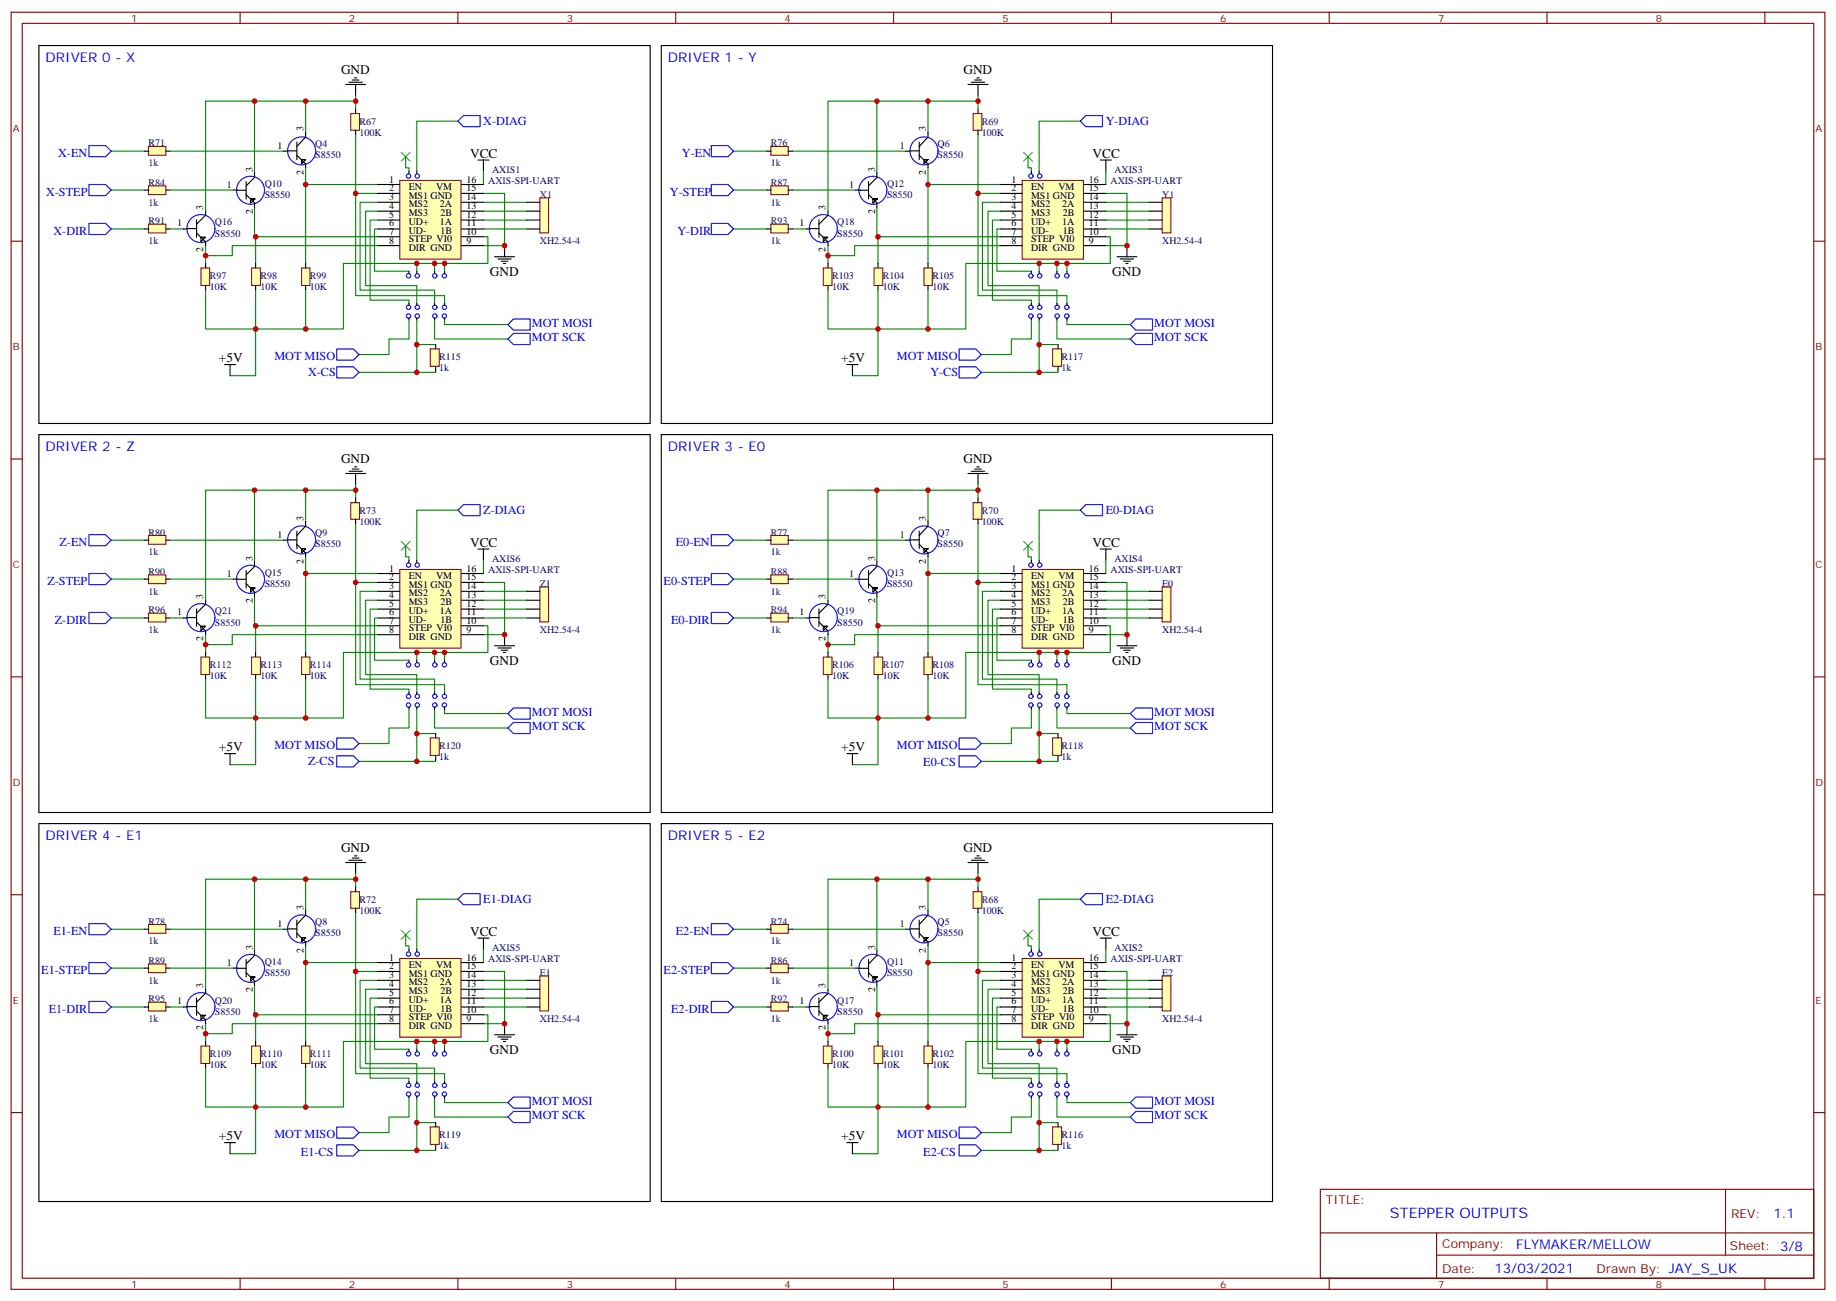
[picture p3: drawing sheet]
<svg xmlns="http://www.w3.org/2000/svg" width="583mm" height="413mm" viewBox="0 0 583 413" stroke-linecap="round" stroke-linejoin="round" font-family="sans-serif">
<defs><g id="words">
<text font-size="4.6" fill="#00f" x="441.2" y="386.5">STEPPER OUTPUTS</text>
<g font-size="4.2" fill="#00f">
<text x="14.5" y="19.8">DRIVER 0 - X</text>
<text x="212" y="19.8">DRIVER 1 - Y</text>
<text x="14.5" y="143.2">DRIVER 2 - Z</text>
<text x="212" y="143.2">DRIVER 3 - E0</text>
<text x="14.5" y="266.7">DRIVER 4 - E1</text>
<text x="212" y="266.7">DRIVER 5 - E2</text>
<text x="562.9" y="386.7">1.1</text>
<text x="481.3" y="396.3">FLYMAKER/MELLOW</text>
<text x="474.4" y="404.1">13/03/2021</text>
</g>
<g font-size="4.2">
<text x="108.2" y="23.5">GND</text>
<text x="305.8" y="23.5">GND</text>
<text x="149.2" y="50.1">VCC</text>
<text x="346.8" y="50.1">VCC</text>
<text x="155.5" y="87.7">GND</text>
<text x="353.1" y="87.7">GND</text>
<text x="69.5" y="115">+5V</text>
<text x="267.1" y="115">+5V</text>
<text x="108.2" y="146.9">GND</text>
<text x="305.8" y="146.9">GND</text>
<text x="149.2" y="173.6">VCC</text>
<text x="346.8" y="173.6">VCC</text>
<text x="155.5" y="211.1">GND</text>
<text x="353.1" y="211.1">GND</text>
<text x="69.5" y="238.5">+5V</text>
<text x="267.1" y="238.5">+5V</text>
<text x="108.2" y="270.4">GND</text>
<text x="305.8" y="270.4">GND</text>
<text x="149.2" y="297">VCC</text>
<text x="346.8" y="297">VCC</text>
<text x="155.5" y="334.6">GND</text>
<text x="353.1" y="334.6">GND</text>
<text x="69.5" y="361.9">+5V</text>
<text x="267.1" y="361.9">+5V</text>
</g>
<g font-size="3.9" fill="#00f">
<text x="153.4" y="39.7">X-DIAG</text>
<text x="351" y="39.7">Y-DIAG</text>
<text x="18.5" y="49.7">X-EN</text>
<text x="216.5" y="49.7">Y-EN</text>
<text x="14.6" y="62.1">X-STEP</text>
<text x="212.6" y="62.1">Y-STEP</text>
<text x="17" y="74.4">X-DIR</text>
<text x="215" y="74.4">Y-DIR</text>
<text x="168.8" y="103.7">MOT MOSI</text>
<text x="366.4" y="103.7">MOT MOSI</text>
<text x="168.8" y="108.3">MOT SCK</text>
<text x="366.4" y="108.3">MOT SCK</text>
<text x="87.1" y="114.3">MOT MISO</text>
<text x="97.8" y="119.4">X-CS</text>
<text x="284.7" y="114.3">MOT MISO</text>
<text x="295.3" y="119.4">Y-CS</text>
<text x="153.4" y="163.2">Z-DIAG</text>
<text x="351" y="163.2">E0-DIAG</text>
<text x="18.9" y="173.2">Z-EN</text>
<text x="214.5" y="173.2">E0-EN</text>
<text x="15" y="185.6">Z-STEP</text>
<text x="210.7" y="185.6">E0-STEP</text>
<text x="17.4" y="197.9">Z-DIR</text>
<text x="213" y="197.9">E0-DIR</text>
<text x="168.8" y="227.2">MOT MOSI</text>
<text x="366.4" y="227.2">MOT MOSI</text>
<text x="168.8" y="231.8">MOT SCK</text>
<text x="366.4" y="231.8">MOT SCK</text>
<text x="87.1" y="237.8">MOT MISO</text>
<text x="284.7" y="237.8">MOT MISO</text>
<text x="97.8" y="242.9">Z-CS</text>
<text x="293.1" y="243.3">E0-CS</text>
<text x="153.4" y="286.7">E1-DIAG</text>
<text x="351" y="286.7">E2-DIAG</text>
<text x="16.9" y="296.7">E1-EN</text>
<text x="214.5" y="296.7">E2-EN</text>
<text x="13.1" y="309">E1-STEP</text>
<text x="210.7" y="309">E2-STEP</text>
<text x="15.5" y="321.4">E1-DIR</text>
<text x="213" y="321.4">E2-DIR</text>
<text x="168.8" y="350.7">MOT MOSI</text>
<text x="366.4" y="350.7">MOT MOSI</text>
<text x="168.8" y="355.3">MOT SCK</text>
<text x="366.4" y="355.3">MOT SCK</text>
<text x="87.1" y="361.2">MOT MISO</text>
<text x="284.7" y="361.2">MOT MISO</text>
<text x="95.5" y="366.7">E1-CS</text>
<text x="293.1" y="366.7">E2-CS</text>
</g>
<g font-size="3.9" fill="#800">
<text x="420.9" y="382.1">TITLE:</text>
<text x="549.5" y="386.7">REV:</text>
<text x="457.8" y="396.3">Company:</text>
<text x="549.1" y="396.9">Sheet: 3/8</text>
<text x="457.8" y="403.9">Date:</text>
<text x="506.8" y="404">Drawn By: JAY_S_UK</text>
</g>
<g font-size="3.2" fill="#800">
<text x="41.6" y="6.9">1</text>
<text x="110.8" y="6.9">2</text>
<text x="179.9" y="6.9">3</text>
<text x="249.1" y="6.9">4</text>
<text x="318.2" y="6.9">5</text>
<text x="387.3" y="6.9">6</text>
<text x="456.5" y="6.9">7</text>
<text x="525.6" y="6.9">8</text>
<text x="4.1" y="42">A</text>
<text x="576.3" y="42">A</text>
<text x="4.1" y="111.1">B</text>
<text x="576.3" y="111.1">B</text>
<text x="4.1" y="180.3">C</text>
<text x="576.3" y="180.3">C</text>
<text x="4.1" y="249.4">D</text>
<text x="576.3" y="249.4">D</text>
<text x="4.1" y="318.6">E</text>
<text x="576.3" y="318.6">E</text>
<text x="41.6" y="408.7">1</text>
<text x="110.8" y="408.7">2</text>
<text x="179.9" y="408.7">3</text>
<text x="249.1" y="408.7">4</text>
<text x="318.2" y="408.7">5</text>
<text x="387.3" y="408.7">6</text>
<text x="456.5" y="408.7">7</text>
<text x="525.6" y="408.7">8</text>
</g>
<g font-size="3.2">
<text x="96.3" y="41.7" transform="rotate(-90 96.3 41.7)">3</text>
<text x="293.9" y="41.7" transform="rotate(-90 293.9 41.7)">3</text>
<text x="88.1" y="47.2">1</text>
<text x="285.7" y="47.2">1</text>
<text x="72" y="59.7">1</text>
<text x="80.2" y="54.5" transform="rotate(-90 80.2 54.5)">3</text>
<text x="96.3" y="55.4" transform="rotate(-90 96.3 55.4)">2</text>
<text x="123.5" y="57.9">1</text>
<text x="148.1" y="57.9">16</text>
<text x="269.6" y="59.7">1</text>
<text x="277.8" y="54.5" transform="rotate(-90 277.8 54.5)">3</text>
<text x="293.9" y="55.4" transform="rotate(-90 293.9 55.4)">2</text>
<text x="321.1" y="57.9">1</text>
<text x="345.7" y="57.9">16</text>
<text x="123.5" y="60.7">2</text>
<text x="123.5" y="63.4">3</text>
<text x="129.7" y="60.2">EN</text>
<text x="129.7" y="63">MS1 GND</text>
<text x="129.7" y="65.7">MS2</text>
<text x="138.4" y="60.2">VM</text>
<text x="139.6" y="65.7">2A</text>
<text x="148.1" y="60.7">15</text>
<text x="148.1" y="63.4">14</text>
<text x="321.1" y="60.7">2</text>
<text x="321.1" y="63.4">3</text>
<text x="327.3" y="60.2">EN</text>
<text x="327.3" y="63">MS1 GND</text>
<text x="327.3" y="65.7">MS2</text>
<text x="336" y="60.2">VM</text>
<text x="337.2" y="65.7">2A</text>
<text x="345.7" y="60.7">15</text>
<text x="345.7" y="63.4">14</text>
<text x="56.3" y="71.9">1</text>
<text x="64.5" y="66.6" transform="rotate(-90 64.5 66.6)">3</text>
<text x="80.2" y="67.9" transform="rotate(-90 80.2 67.9)">2</text>
<text x="123.5" y="66.3">4</text>
<text x="123.5" y="69">5</text>
<text x="123.5" y="71.8">6</text>
<text x="129.7" y="68.6">MS3</text>
<text x="129.7" y="71.3">UD+</text>
<text x="139.6" y="71.3">1A</text>
<text x="139.8" y="68.6">2B</text>
<text x="148.1" y="66.3">13</text>
<text x="148.1" y="69">12</text>
<text x="148.1" y="71.8">11</text>
<text x="253.8" y="71.9">1</text>
<text x="262" y="66.6" transform="rotate(-90 262 66.6)">3</text>
<text x="277.8" y="67.9" transform="rotate(-90 277.8 67.9)">2</text>
<text x="321.1" y="66.3">4</text>
<text x="321.1" y="69">5</text>
<text x="321.1" y="71.8">6</text>
<text x="327.3" y="68.6">MS3</text>
<text x="327.3" y="71.3">UD+</text>
<text x="337.2" y="71.3">1A</text>
<text x="337.4" y="68.6">2B</text>
<text x="345.7" y="66.3">13</text>
<text x="345.7" y="69">12</text>
<text x="345.7" y="71.8">11</text>
<text x="123.5" y="74.6">7</text>
<text x="123.5" y="77.4">8</text>
<text x="129.7" y="74.1">UD-</text>
<text x="129.7" y="76.9">STEP VI0</text>
<text x="139.8" y="74.1">1B</text>
<text x="148.1" y="74.6">10</text>
<text x="148.1" y="77.4">9</text>
<text x="321.1" y="74.6">7</text>
<text x="321.1" y="77.4">8</text>
<text x="327.3" y="74.1">UD-</text>
<text x="327.3" y="76.9">STEP VI0</text>
<text x="337.4" y="74.1">1B</text>
<text x="345.7" y="74.6">10</text>
<text x="345.7" y="77.4">9</text>
<text x="64.5" y="80.1" transform="rotate(-90 64.5 80.1)">2</text>
<text x="129.7" y="79.7">DIR GND</text>
<text x="262" y="80.1" transform="rotate(-90 262 80.1)">2</text>
<text x="327.3" y="79.7">DIR GND</text>
<text x="96.3" y="165.2" transform="rotate(-90 96.3 165.2)">3</text>
<text x="293.9" y="165.2" transform="rotate(-90 293.9 165.2)">3</text>
<text x="88.1" y="170.7">1</text>
<text x="285.7" y="170.7">1</text>
<text x="80.2" y="177.9" transform="rotate(-90 80.2 177.9)">3</text>
<text x="96.3" y="178.9" transform="rotate(-90 96.3 178.9)">2</text>
<text x="277.8" y="177.9" transform="rotate(-90 277.8 177.9)">3</text>
<text x="293.9" y="178.9" transform="rotate(-90 293.9 178.9)">2</text>
<text x="72" y="183.2">1</text>
<text x="123.5" y="181.4">1</text>
<text x="123.5" y="184.2">2</text>
<text x="129.7" y="183.7">EN</text>
<text x="138.4" y="183.7">VM</text>
<text x="148.1" y="181.4">16</text>
<text x="148.1" y="184.2">15</text>
<text x="269.6" y="183.2">1</text>
<text x="321.1" y="181.4">1</text>
<text x="321.1" y="184.2">2</text>
<text x="327.3" y="183.7">EN</text>
<text x="336" y="183.7">VM</text>
<text x="345.7" y="181.4">16</text>
<text x="345.7" y="184.2">15</text>
<text x="64.5" y="190.1" transform="rotate(-90 64.5 190.1)">3</text>
<text x="80.2" y="191.3" transform="rotate(-90 80.2 191.3)">2</text>
<text x="123.5" y="186.9">3</text>
<text x="123.5" y="189.7">4</text>
<text x="129.7" y="186.5">MS1 GND</text>
<text x="129.7" y="189.2">MS2</text>
<text x="139.6" y="189.2">2A</text>
<text x="148.1" y="186.9">14</text>
<text x="148.1" y="189.7">13</text>
<text x="262" y="190.1" transform="rotate(-90 262 190.1)">3</text>
<text x="277.8" y="191.3" transform="rotate(-90 277.8 191.3)">2</text>
<text x="321.1" y="186.9">3</text>
<text x="321.1" y="189.7">4</text>
<text x="327.3" y="186.5">MS1 GND</text>
<text x="327.3" y="189.2">MS2</text>
<text x="337.2" y="189.2">2A</text>
<text x="345.7" y="186.9">14</text>
<text x="345.7" y="189.7">13</text>
<text x="56.3" y="195.3">1</text>
<text x="123.5" y="192.5">5</text>
<text x="123.5" y="195.3">6</text>
<text x="129.7" y="192">MS3</text>
<text x="129.7" y="194.8">UD+</text>
<text x="129.7" y="197.6">UD-</text>
<text x="139.6" y="194.8">1A</text>
<text x="139.8" y="192">2B</text>
<text x="139.8" y="197.6">1B</text>
<text x="148.1" y="192.5">12</text>
<text x="148.1" y="195.3">11</text>
<text x="253.8" y="195.3">1</text>
<text x="321.1" y="192.5">5</text>
<text x="321.1" y="195.3">6</text>
<text x="327.3" y="192">MS3</text>
<text x="327.3" y="194.8">UD+</text>
<text x="327.3" y="197.6">UD-</text>
<text x="337.2" y="194.8">1A</text>
<text x="337.4" y="192">2B</text>
<text x="337.4" y="197.6">1B</text>
<text x="345.7" y="192.5">12</text>
<text x="345.7" y="195.3">11</text>
<text x="64.5" y="203.5" transform="rotate(-90 64.5 203.5)">2</text>
<text x="123.5" y="198.1">7</text>
<text x="123.5" y="200.9">8</text>
<text x="129.7" y="200.4">STEP VI0</text>
<text x="129.7" y="203.1">DIR GND</text>
<text x="148.1" y="198.1">10</text>
<text x="148.1" y="200.9">9</text>
<text x="262" y="203.5" transform="rotate(-90 262 203.5)">2</text>
<text x="321.1" y="198.1">7</text>
<text x="321.1" y="200.9">8</text>
<text x="327.3" y="200.4">STEP VI0</text>
<text x="327.3" y="203.1">DIR GND</text>
<text x="345.7" y="198.1">10</text>
<text x="345.7" y="200.9">9</text>
<text x="96.3" y="288.7" transform="rotate(-90 96.3 288.7)">3</text>
<text x="293.9" y="288.7" transform="rotate(-90 293.9 288.7)">3</text>
<text x="88.1" y="294.1">1</text>
<text x="285.7" y="294.1">1</text>
<text x="80.2" y="301.4" transform="rotate(-90 80.2 301.4)">3</text>
<text x="96.3" y="302.3" transform="rotate(-90 96.3 302.3)">2</text>
<text x="123.5" y="304.9">1</text>
<text x="148.1" y="304.9">16</text>
<text x="277.8" y="301.4" transform="rotate(-90 277.8 301.4)">3</text>
<text x="293.9" y="302.3" transform="rotate(-90 293.9 302.3)">2</text>
<text x="321.1" y="304.9">1</text>
<text x="345.7" y="304.9">16</text>
<text x="72" y="306.6">1</text>
<text x="123.5" y="307.7">2</text>
<text x="123.5" y="310.4">3</text>
<text x="129.7" y="307.2">EN</text>
<text x="129.7" y="310">MS1 GND</text>
<text x="138.4" y="307.2">VM</text>
<text x="148.1" y="307.7">15</text>
<text x="148.1" y="310.4">14</text>
<text x="269.6" y="306.6">1</text>
<text x="321.1" y="307.7">2</text>
<text x="321.1" y="310.4">3</text>
<text x="327.3" y="307.2">EN</text>
<text x="327.3" y="310">MS1 GND</text>
<text x="336" y="307.2">VM</text>
<text x="345.7" y="307.7">15</text>
<text x="345.7" y="310.4">14</text>
<text x="64.5" y="313.6" transform="rotate(-90 64.5 313.6)">3</text>
<text x="80.2" y="314.8" transform="rotate(-90 80.2 314.8)">2</text>
<text x="123.5" y="313.2">4</text>
<text x="123.5" y="316">5</text>
<text x="129.7" y="312.7">MS2</text>
<text x="129.7" y="315.5">MS3</text>
<text x="139.6" y="312.7">2A</text>
<text x="139.8" y="315.5">2B</text>
<text x="148.1" y="313.2">13</text>
<text x="148.1" y="316">12</text>
<text x="262" y="313.6" transform="rotate(-90 262 313.6)">3</text>
<text x="277.8" y="314.8" transform="rotate(-90 277.8 314.8)">2</text>
<text x="321.1" y="313.2">4</text>
<text x="321.1" y="316">5</text>
<text x="327.3" y="312.7">MS2</text>
<text x="327.3" y="315.5">MS3</text>
<text x="337.2" y="312.7">2A</text>
<text x="337.4" y="315.5">2B</text>
<text x="345.7" y="313.2">13</text>
<text x="345.7" y="316">12</text>
<text x="56.3" y="318.8">1</text>
<text x="123.5" y="318.8">6</text>
<text x="123.5" y="321.5">7</text>
<text x="129.7" y="318.3">UD+</text>
<text x="129.7" y="321.1">UD-</text>
<text x="129.7" y="323.8">STEP VI0</text>
<text x="139.6" y="318.3">1A</text>
<text x="139.8" y="321.1">1B</text>
<text x="148.1" y="318.8">11</text>
<text x="148.1" y="321.5">10</text>
<text x="253.8" y="318.8">1</text>
<text x="321.1" y="318.8">6</text>
<text x="321.1" y="321.5">7</text>
<text x="327.3" y="318.3">UD+</text>
<text x="327.3" y="321.1">UD-</text>
<text x="327.3" y="323.8">STEP VI0</text>
<text x="337.2" y="318.3">1A</text>
<text x="337.4" y="321.1">1B</text>
<text x="345.7" y="318.8">11</text>
<text x="345.7" y="321.5">10</text>
<text x="64.5" y="327" transform="rotate(-90 64.5 327)">2</text>
<text x="123.5" y="324.3">8</text>
<text x="129.7" y="326.6">DIR GND</text>
<text x="148.1" y="324.3">9</text>
<text x="262" y="327" transform="rotate(-90 262 327)">2</text>
<text x="321.1" y="324.3">8</text>
<text x="327.3" y="326.6">DIR GND</text>
<text x="345.7" y="324.3">9</text>
</g>
<g font-size="3.2" fill="#000080">
<text x="114.1" y="39.6">R67</text>
<text x="311.7" y="39.6">R69</text>
<text x="47.1" y="46.5">R71</text>
<text x="100.1" y="46.7">Q4</text>
<text x="114.1" y="43.1">100K</text>
<text x="244.7" y="46.5">R76</text>
<text x="297.6" y="46.7">Q6</text>
<text x="311.7" y="43.1">100K</text>
<text x="47.1" y="52.8">1k</text>
<text x="100.1" y="50.2">S8550</text>
<text x="244.7" y="52.8">1k</text>
<text x="297.6" y="50.2">S8550</text>
<text x="47.1" y="59">R84</text>
<text x="84" y="59.4">Q10</text>
<text x="154.9" y="58.5">AXIS-SPI-UART</text>
<text x="156.2" y="55">AXIS1</text>
<text x="244.7" y="59">R87</text>
<text x="281.6" y="59.4">Q12</text>
<text x="352.5" y="58.5">AXIS-SPI-UART</text>
<text x="353.7" y="55">AXIS3</text>
<text x="47.1" y="65.3">1k</text>
<text x="84" y="62.9">S8550</text>
<text x="171.3" y="62.8">X1</text>
<text x="244.7" y="65.3">1k</text>
<text x="281.6" y="62.9">S8550</text>
<text x="368.9" y="62.8">Y1</text>
<text x="47.1" y="71.2">R91</text>
<text x="68.2" y="71.6">Q16</text>
<text x="244.7" y="71.2">R93</text>
<text x="265.8" y="71.6">Q18</text>
<text x="47.1" y="77.5">1k</text>
<text x="68.2" y="75.1">S8550</text>
<text x="171.3" y="77.4">XH2.54-4</text>
<text x="244.7" y="77.5">1k</text>
<text x="265.8" y="75.1">S8550</text>
<text x="368.9" y="77.4">XH2.54-4</text>
<text x="66.6" y="88.6">R97</text>
<text x="82.7" y="88.6">R98</text>
<text x="98.4" y="88.6">R99</text>
<text x="264.1" y="88.6">R103</text>
<text x="280.2" y="88.6">R104</text>
<text x="295.9" y="88.6">R105</text>
<text x="66.6" y="92.1">10K</text>
<text x="82.7" y="92.1">10K</text>
<text x="98.4" y="92.1">10K</text>
<text x="264.1" y="92.1">10K</text>
<text x="280.2" y="92.1">10K</text>
<text x="295.9" y="92.1">10K</text>
<text x="139.4" y="117.8">1k</text>
<text x="139.4" y="114.2">R115</text>
<text x="337" y="117.8">1k</text>
<text x="337" y="114.2">R117</text>
<text x="114.1" y="166.6">100K</text>
<text x="114.1" y="163.1">R73</text>
<text x="311.7" y="166.6">100K</text>
<text x="311.7" y="163.1">R70</text>
<text x="47.1" y="170">R80</text>
<text x="100.1" y="173.7">S8550</text>
<text x="100.1" y="170.1">Q9</text>
<text x="244.7" y="170">R77</text>
<text x="297.6" y="173.7">S8550</text>
<text x="297.6" y="170.1">Q7</text>
<text x="47.1" y="176.3">1k</text>
<text x="156.2" y="178.5">AXIS6</text>
<text x="244.7" y="176.3">1k</text>
<text x="353.7" y="178.5">AXIS4</text>
<text x="47.1" y="182.5">R90</text>
<text x="84" y="182.9">Q15</text>
<text x="154.9" y="182">AXIS-SPI-UART</text>
<text x="244.7" y="182.5">R88</text>
<text x="281.6" y="182.9">Q13</text>
<text x="352.5" y="182">AXIS-SPI-UART</text>
<text x="47.1" y="188.8">1k</text>
<text x="84" y="186.4">S8550</text>
<text x="171.3" y="186.3">Z1</text>
<text x="244.7" y="188.8">1k</text>
<text x="281.6" y="186.4">S8550</text>
<text x="368.9" y="186.3">E0</text>
<text x="47.1" y="194.6">R96</text>
<text x="68.2" y="195">Q21</text>
<text x="244.7" y="194.6">R94</text>
<text x="265.8" y="195">Q19</text>
<text x="47.1" y="200.9">1k</text>
<text x="68.2" y="198.6">S8550</text>
<text x="171.3" y="200.9">XH2.54-4</text>
<text x="244.7" y="200.9">1k</text>
<text x="265.8" y="198.6">S8550</text>
<text x="368.9" y="200.9">XH2.54-4</text>
<text x="66.6" y="215.6">10K</text>
<text x="66.6" y="212.1">R112</text>
<text x="82.7" y="215.6">10K</text>
<text x="82.7" y="212.1">R113</text>
<text x="98.4" y="215.6">10K</text>
<text x="98.4" y="212.1">R114</text>
<text x="264.1" y="215.6">10K</text>
<text x="264.1" y="212.1">R106</text>
<text x="280.2" y="215.6">10K</text>
<text x="280.2" y="212.1">R107</text>
<text x="295.9" y="215.6">10K</text>
<text x="295.9" y="212.1">R108</text>
<text x="139.4" y="237.7">R120</text>
<text x="337" y="237.7">R118</text>
<text x="139.4" y="241.2">1k</text>
<text x="337" y="241.2">1k</text>
<text x="114.1" y="286.5">R72</text>
<text x="311.7" y="286.5">R68</text>
<text x="47.1" y="293.4">R78</text>
<text x="100.1" y="293.6">Q8</text>
<text x="114.1" y="290.1">100K</text>
<text x="244.7" y="293.4">R74</text>
<text x="297.6" y="293.6">Q5</text>
<text x="311.7" y="290.1">100K</text>
<text x="47.1" y="299.7">1k</text>
<text x="100.1" y="297.1">S8550</text>
<text x="244.7" y="299.7">1k</text>
<text x="297.6" y="297.1">S8550</text>
<text x="47.1" y="305.9">R89</text>
<text x="154.9" y="305.5">AXIS-SPI-UART</text>
<text x="156.2" y="301.9">AXIS5</text>
<text x="244.7" y="305.9">R86</text>
<text x="352.5" y="305.5">AXIS-SPI-UART</text>
<text x="353.7" y="301.9">AXIS2</text>
<text x="84" y="309.9">S8550</text>
<text x="84" y="306.3">Q14</text>
<text x="171.3" y="309.8">E1</text>
<text x="281.6" y="309.9">S8550</text>
<text x="281.6" y="306.3">Q11</text>
<text x="368.9" y="309.8">E2</text>
<text x="47.1" y="312.2">1k</text>
<text x="244.7" y="312.2">1k</text>
<text x="47.1" y="318.1">R95</text>
<text x="68.2" y="322">S8550</text>
<text x="68.2" y="318.5">Q20</text>
<text x="244.7" y="318.1">R92</text>
<text x="265.8" y="322">S8550</text>
<text x="265.8" y="318.5">Q17</text>
<text x="47.1" y="324.4">1k</text>
<text x="171.3" y="324.4">XH2.54-4</text>
<text x="244.7" y="324.4">1k</text>
<text x="368.9" y="324.4">XH2.54-4</text>
<text x="66.6" y="335.5">R109</text>
<text x="82.7" y="335.5">R110</text>
<text x="98.4" y="335.5">R111</text>
<text x="264.1" y="335.5">R100</text>
<text x="280.2" y="335.5">R101</text>
<text x="295.9" y="335.5">R102</text>
<text x="66.6" y="339.1">10K</text>
<text x="82.7" y="339.1">10K</text>
<text x="98.4" y="339.1">10K</text>
<text x="264.1" y="339.1">10K</text>
<text x="280.2" y="339.1">10K</text>
<text x="295.9" y="339.1">10K</text>
<text x="139.4" y="364.7">1k</text>
<text x="139.4" y="361.2">R119</text>
<text x="337" y="364.7">1k</text>
<text x="337" y="361.2">R116</text>
</g>
</g></defs>
<g fill="none" stroke="#870000" stroke-width=".35">
<path d="M3.5 3.9h575.8v405.3h-575.8zM7.1 7.4h568.6v398.3h-568.6zM76.2 3.9v3.5M145.3 3.9v3.5M214.5 3.9v3.5M283.6 3.9v3.5M352.8 3.9v3.5M421.9 3.9v3.5M491.1 3.9v3.5M560.2 3.9v3.5M3.5 76.6h3.6M575.7 76.6h3.6"/>
<path d="M3.5 145.7h3.6M575.7 145.7h3.6M3.5 214.8h3.6M575.7 214.8h3.6M3.5 284h3.6M575.7 284h3.6M3.5 353.1h3.6M575.7 353.1h3.6M419.1 377.5h156.6v28.2h-156.6zM547.7 377.5v20.9M419.1 391.3h156.5M456 398.4h119.6"/>
<path d="M456 391.3v14.1M76.2 405.7v3.5M145.3 405.7v3.5M214.5 405.7v3.5M283.6 405.7v3.5M352.8 405.7v3.5M421.9 405.7v3.5M491.1 405.7v3.5M560.2 405.7v3.5"/>
</g>
<g fill="none" stroke="#000" stroke-width=".35">
<path d="M12.3 14.5h194.1v119.9h-194.1zM109.7 26.8h6.4M110.8 26.1h4.2M111.8 25.4h2.1M112.5 24.7h.7M112.9 26.8v3.5M151.7 50.8h3.5M153.5 50.8v3.5M160.2 78v3.5M157 81.5h6.3M158 82.2h4.3M159.1 82.9h2.1"/>
<path d="M159.8 83.6h.7M71.3 115.7h3.5M73 115.7v3.5"/>
</g>
<path d="M127.4 48.3l2.8 2.9M130.2 48.3l-2.8 2.9" fill="none" stroke="#3c3" stroke-width=".35"/>
<g fill="none" stroke="#008700" stroke-width=".35">
<path d="M80.8 32.1v22.6M97 32.1v9.9M112.9 34.6v-2.5h-47.6v34.9M112.9 30.3v1.8M145.3 38.5h-13v15.8M35.3 48h10.6M54 48h36M97 58.6h22.9M97 53.3v30.3M112.9 42.7v51.1h28.2v2.5M128.8 49.7v3.6h1v1M153.5 54.3v4.3"/>
<path d="M35.3 72.7h10.6M35.3 60.3h10.6M54 72.7h4.2M54 60.3h20.1M65.3 78v5.6M80.8 66v9.1h.3M112.9 61.4h7M119.9 67h-3.8v23.7h16.2v5.6M119.9 64.2h-5.6v27.9h23.6v4.2M119.9 69.8h-2.4v25.4h12.3v1.1M119.9 72.7h-1v13.4h10.9M119.9 78h-46.2v3.1h-8.4"/>
<path d="M119.9 75.1h-38.8v8.5M153.5 61.4h6.7v16.6h-6.7M153.5 75.1h1.4v8.5h-45.9v20.8h-27.9v14.8h-8.1M153.5 72.7h13.7M153.5 69.8h13.7M153.5 67h13.7M153.5 64.2h13.7M65.3 92.1v12.3h15.8v-12.3M97 92.1v12.3M132.3 83.6v2.5M137.9 83.6v2.5M141.1 83.6v2.5"/>
<path d="M129.8 101.6v6h-6.3v4.9h-9.6M132.3 101.6v7.8h6M132.3 109.4v8.8M137.9 101.6v6h23.3M138.3 117.8v.4h-24.4M141.1 101.6v1.4h20.1"/>
</g>
<path d="M145.3 38.5l1.8-1.8h5.3v3.5h-5.3zM28.2 58.6h5.3l1.8 1.7-1.8 1.8h-5.3zM28.2 46.2h5.3l1.8 1.8-1.8 1.7h-5.3zM28.2 70.9h5.3l1.8 1.8-1.8 1.7h-5.3zM106.9 116.4h5.3l1.7 1.8-1.7 1.7h-5.3zM106.9 110.8h5.3l1.7 1.7-1.7 1.8h-5.3zM161.2 107.6l1.8-1.8h5.3v3.6h-5.3zM161.2 103l1.8-1.8h5.3v3.6h-5.3z" fill="none" stroke="#00f" stroke-width=".35"/>
<path d="M126.9 57.3h19.4v25h-19.4z" fill="#ffffb0" stroke="#800000" stroke-width=".32"/>
<g fill="none" stroke="#000" stroke-width=".35">
<path d="M119.9 58.6h7M129.8 54.3v.7M132.3 54.3v.7M146.5 58.6h7M119.9 61.4h7M119.9 64.2h7M119.9 67h7M119.9 69.8h7M119.9 72.7h7M119.9 75.1h7M119.9 78h7M146.5 61.4h7"/>
<path d="M146.5 64.2h7M146.5 67h7M146.5 69.8h7M146.5 72.7h7M146.5 75.1h7M146.5 78h7M129.8 86.1v.7M129.8 96.3v.7M132.3 86.1v.7M132.3 96.3v.7M137.9 86.1v.7M137.9 96.3v.7"/>
<path d="M141.1 86.1v.7M141.1 96.3v.7M129.8 100.9v.7M132.3 100.9v.7M137.9 100.9v.7M141.1 100.9v.7"/>
</g>
<g fill="none" stroke="#00f" stroke-width=".35">
<circle cx="129.7" cy="55.9" r=".69"/>
<circle cx="132.5" cy="55.9" r=".7"/>
<circle cx="129.7" cy="87.5" r=".69"/>
<circle cx="129.7" cy="97.5" r=".69"/>
<circle cx="132.5" cy="87.5" r=".7"/>
<circle cx="132.5" cy="97.5" r=".7"/>
<circle cx="138" cy="87.5" r=".7"/>
<circle cx="138" cy="97.5" r=".7"/>
<circle cx="141.1" cy="87.5" r=".69"/>
<circle cx="141.1" cy="97.5" r=".69"/>
<circle cx="129.7" cy="100.3" r=".69"/>
<circle cx="132.5" cy="100.3" r=".7"/>
<circle cx="138" cy="100.3" r=".7"/>
<circle cx="141.1" cy="100.3" r=".69"/>
</g>
<path d="M111.3 36.1h2.8v5.2h-2.8z" fill="#ffffb0" stroke="#800000" stroke-width=".32"/>
<path d="M112.9 34.6v1.4M112.9 41.3v1.4" fill="none" stroke="#000" stroke-width=".35"/>
<path d="M95.7 85.1h2.7v5.5h-2.7z" fill="#ffffb0" stroke="#800000" stroke-width=".32"/>
<path d="M97 83.6v1.4M97 90.7v1.4" fill="none" stroke="#000" stroke-width=".35"/>
<path d="M136.6 110.7h2.8v5.6h-2.8z" fill="#ffffb0" stroke="#800000" stroke-width=".32"/>
<path d="M138.3 109.4v1.4M138.3 116.4v1.4" fill="none" stroke="#000" stroke-width=".35"/>
<path d="M171.3 62.8h2.8v11.1h-2.8z" fill="#ffffb0" stroke="#800000" stroke-width=".32"/>
<path d="M167.2 64.2h4.2M167.2 67h4.2M167.2 69.8h4.2M167.2 72.7h4.2" fill="none" stroke="#000" stroke-width=".35"/>
<path d="M47.1 71.2h5.6v2.7h-5.6z" fill="#ffffb0" stroke="#800000" stroke-width=".32"/>
<path d="M45.9 72.7h1.3M52.6 72.7h1.4" fill="none" stroke="#000" stroke-width=".35"/>
<path d="M47.1 59h5.6v2.8h-5.6z" fill="#ffffb0" stroke="#800000" stroke-width=".32"/>
<path d="M45.9 60.3h1.3M52.6 60.3h1.4" fill="none" stroke="#000" stroke-width=".35"/>
<path d="M47.1 46.5h5.6v2.8h-5.6z" fill="#ffffb0" stroke="#800000" stroke-width=".32"/>
<path d="M45.9 48h1.3M52.6 48h1.4" fill="none" stroke="#000" stroke-width=".35"/>
<path d="M79.9 85.1h2.8v5.5h-2.8z" fill="#ffffb0" stroke="#800000" stroke-width=".32"/>
<path d="M81.1 83.6v1.4M81.1 90.7v1.4" fill="none" stroke="#000" stroke-width=".35"/>
<path d="M63.8 85.1h2.8v5.5h-2.8z" fill="#ffffb0" stroke="#800000" stroke-width=".32"/>
<g fill="none" stroke="#000" stroke-width=".35">
<path d="M209.9 14.5h194v119.9h-194zM307.3 26.8h6.3M308.3 26.1h4.3M309.4 25.4h2.1M310.1 24.7h.7M310.4 26.8v3.5M78.1 57.6v5.6M80.8 54.7v1.4M80.9 56.2l-2.8 2.8M90 48h1.3M91.5 47.9h2.7M94.2 45.1v5.6"/>
<path d="M94.2 49.3l2.8 2.8M95.7 50.7h1.3h-1.3v1.4l1.3-1.4M97 43.5l-2.8 3M97 42v1.4M97 51.9v1.4M349.2 50.8h3.6M351 50.8v3.5M58.2 72.7h1.4M59.6 72.6h2.8M62.4 69.8v5.5M62.4 73.9l2.8 2.8M63.8 75.3h1.4h-1.4v1.4l1.4-1.4"/>
<path d="M65.2 68.4l-2.8 2.8M65.3 67v1.4M65.3 76.6v1.4M74.1 60.3h1.4M75.4 60.4h2.7M78.1 61.8l2.8 2.7M79.5 63.2h1.4h-1.4v1.3l1.4-1.3M80.8 64.6v1.4M357.7 78v3.5M65.3 83.6v1.4M65.3 90.7v1.4M354.5 81.5h6.4"/>
<path d="M355.6 82.2h4.2M356.7 82.9h2.1M357.4 83.6h.7M268.8 115.7h3.5M270.6 115.7v3.5"/>
</g>
<g fill="none" stroke="#00f" stroke-width=".35">
<path d="M342.9 38.5l1.8-1.8h5.3v3.5h-5.3zM100.2 47.9a4.4 4.4 0 0 0-6.4-4 4.4 4.4 0 0 0-.7 7.5 4.4 4.4 0 0 0 7-2.7l.1-.8M225.8 58.6h5.3l1.7 1.7-1.7 1.8h-5.3zM225.8 46.2h5.3l1.7 1.8-1.7 1.7h-5.3zM225.8 70.9h5.3l1.7 1.8-1.7 1.7h-5.3zM304.4 116.4h5.3l1.8 1.8-1.8 1.7h-5.3zM304.4 110.8h5.3l1.8 1.7-1.8 1.8h-5.3zM358.8 107.6l1.7-1.8h5.3v3.6h-5.3zM358.8 103l1.7-1.8h5.3v3.6h-5.3z"/>
<circle cx="63.8" cy="72.5" r="4.4"/>
<circle cx="79.5" cy="60.4" r="4.4"/>
</g>
<path d="M324.9 48.3l2.8 2.9M327.7 48.3l-2.8 2.9" fill="none" stroke="#3c3" stroke-width=".35"/>
<g fill="none" stroke="#008700" stroke-width=".35">
<path d="M278.3 32.1v22.6M294.6 32.1v9.9M310.4 34.6v-2.5h-47.6v34.9M310.4 30.3v1.8M342.9 38.5h-13.1v15.8M232.8 48h10.6M251.5 48h36M294.6 58.6h22.9M294.6 53.3v30.3M310.4 42.7v51.1h28.3v2.5M326.3 49.7v3.6h1.1v1M351 54.3v4.3"/>
<path d="M232.8 72.7h10.6M232.8 60.3h10.6M251.5 72.7h4.3M251.5 60.3h20.1M262.8 78v5.6M278.3 66v9.1h.4M310.4 61.4h7.1M317.5 67h-3.9v23.7h16.2v5.6M317.5 64.2h-5.6v27.9h23.6v4.2M317.5 69.8h-2.5v25.4h12.4v1.1M317.5 72.7h-1.1v13.4h11M317.5 78h-46.2v3.1h-8.5"/>
<path d="M317.5 75.1h-38.8v8.5M351 61.4h6.7v16.6h-6.7M351 75.1h1.4v8.5h-45.8v20.8h-27.9v14.8h-8.1M351 72.7h13.8M351 69.8h13.8M351 67h13.8M351 64.2h13.8M262.8 92.1v12.3h15.9v-12.3M294.6 92.1v12.3M329.8 83.6v2.5M335.5 83.6v2.5M338.7 83.6v2.5"/>
<path d="M327.4 101.6v6h-6.4v4.9h-9.5M329.8 101.6v7.8h6M329.8 109.4v8.8M335.5 101.6v6h23.3M335.8 117.8v.4h-24.3M338.7 101.6v1.4h20.1"/>
</g>
<path d="M324.5 57.3h19.4v25h-19.4z" fill="#ffffb0" stroke="#800000" stroke-width=".32"/>
<g fill="none" stroke="#000" stroke-width=".35">
<path d="M317.5 58.6h6.9M327.4 54.3v.7M329.8 54.3v.7M344.1 58.6h6.9M317.5 61.4h6.9M317.5 64.2h6.9M317.5 67h6.9M317.5 69.8h6.9M317.5 72.7h6.9M317.5 75.1h6.9M317.5 78h6.9M344.1 61.4h6.9"/>
<path d="M344.1 64.2h6.9M344.1 67h6.9M344.1 69.8h6.9M344.1 72.7h6.9M344.1 75.1h6.9M344.1 78h6.9M327.4 86.1v.7M327.4 96.3v.7M329.8 86.1v.7M329.8 96.3v.7M335.5 86.1v.7M335.5 96.3v.7"/>
<path d="M338.7 86.1v.7M338.7 96.3v.7M327.4 100.9v.7M329.8 100.9v.7M335.5 100.9v.7M338.7 100.9v.7"/>
</g>
<g fill="none" stroke="#00f" stroke-width=".35">
<circle cx="327.2" cy="55.9" r=".69"/>
<circle cx="330" cy="55.9" r=".7"/>
<circle cx="327.2" cy="87.5" r=".69"/>
<circle cx="327.2" cy="97.5" r=".69"/>
<circle cx="330" cy="87.5" r=".7"/>
<circle cx="330" cy="97.5" r=".7"/>
<circle cx="335.6" cy="87.5" r=".7"/>
<circle cx="335.6" cy="97.5" r=".7"/>
<circle cx="338.6" cy="87.5" r=".69"/>
<circle cx="338.6" cy="97.5" r=".69"/>
<circle cx="327.2" cy="100.3" r=".69"/>
<circle cx="330" cy="100.3" r=".7"/>
<circle cx="335.6" cy="100.3" r=".7"/>
<circle cx="338.6" cy="100.3" r=".69"/>
</g>
<path d="M308.9 36.1h2.8v5.2h-2.8z" fill="#ffffb0" stroke="#800000" stroke-width=".32"/>
<path d="M310.4 34.6v1.4M310.4 41.3v1.4" fill="none" stroke="#000" stroke-width=".35"/>
<path d="M293.3 85.1h2.6v5.5h-2.6z" fill="#ffffb0" stroke="#800000" stroke-width=".32"/>
<path d="M294.6 83.6v1.4M294.6 90.7v1.4" fill="none" stroke="#000" stroke-width=".35"/>
<path d="M334.1 110.7h2.9v5.6h-2.9z" fill="#ffffb0" stroke="#800000" stroke-width=".32"/>
<path d="M335.8 109.4v1.4M335.8 116.4v1.4" fill="none" stroke="#000" stroke-width=".35"/>
<path d="M368.9 62.8h2.8v11.1h-2.8z" fill="#ffffb0" stroke="#800000" stroke-width=".32"/>
<path d="M364.8 64.2h4.1M364.8 67h4.1M364.8 69.8h4.1M364.8 72.7h4.1" fill="none" stroke="#000" stroke-width=".35"/>
<path d="M244.7 71.2h5.5v2.7h-5.5z" fill="#ffffb0" stroke="#800000" stroke-width=".32"/>
<path d="M243.4 72.7h1.4M250.1 72.7h1.4" fill="none" stroke="#000" stroke-width=".35"/>
<path d="M244.7 59h5.5v2.8h-5.5z" fill="#ffffb0" stroke="#800000" stroke-width=".32"/>
<path d="M243.4 60.3h1.4M250.1 60.3h1.4" fill="none" stroke="#000" stroke-width=".35"/>
<path d="M244.7 46.5h5.5v2.8h-5.5z" fill="#ffffb0" stroke="#800000" stroke-width=".32"/>
<path d="M243.4 48h1.4M250.1 48h1.4" fill="none" stroke="#000" stroke-width=".35"/>
<path d="M277.4 85.1h2.8v5.5h-2.8z" fill="#ffffb0" stroke="#800000" stroke-width=".32"/>
<path d="M278.7 83.6v1.4M278.7 90.7v1.4" fill="none" stroke="#000" stroke-width=".35"/>
<path d="M261.3 85.1h2.8v5.5h-2.8z" fill="#ffffb0" stroke="#800000" stroke-width=".32"/>
<g fill="none" stroke="#000" stroke-width=".35">
<path d="M275.7 57.6v5.6M278.3 54.7v1.4M278.5 56.2l-2.8 2.8M287.5 48h1.4M289 47.9h2.8M291.8 45.1v5.6M291.8 49.3l2.8 2.8M293.3 50.7h1.3h-1.3v1.4l1.3-1.4M294.6 43.5l-2.8 3M294.6 42v1.4M294.6 51.9v1.4M255.8 72.7h1.4"/>
<path d="M257.2 72.6h2.7M259.9 69.8v5.5M259.9 73.9l2.8 2.8M261.3 75.3h1.4h-1.4v1.4l1.4-1.4M262.7 68.4l-2.8 2.8M262.8 67v1.4M262.8 76.6v1.4M271.6 60.3h1.4M272.9 60.4h2.8M275.7 61.8l2.8 2.7M277.1 63.2h1.4h-1.4v1.3l1.4-1.3M278.3 64.6v1.4"/>
<path d="M262.8 83.6v1.4M262.8 90.7v1.4M12.3 137.9h194.1v120h-194.1zM109.7 150.3h6.4M110.8 149.6h4.2M111.8 148.9h2.1M112.5 148.2h.7M112.9 150.3v3.5M151.7 174.3h3.5M153.5 174.3v3.5M157 205h6.3M158 205.7h4.3"/>
<path d="M159.1 206.4h2.1M159.8 207.1h.7M160.2 201.4v3.6M71.3 239.2h3.5M73 239.2v3.5"/>
</g>
<g fill="none" stroke="#00f" stroke-width=".35">
<path d="M297.7 47.9a4.4 4.4 0 0 0-6.4-4 4.4 4.4 0 0 0-.7 7.5 4.4 4.4 0 0 0 7.1-2.7v-.8M28.2 169.7h5.3l1.8 1.7-1.8 1.8h-5.3zM145.3 161.9l1.8-1.7h5.3v3.5h-5.3zM28.2 182h5.3l1.8 1.8-1.8 1.8h-5.3zM28.2 194.4h5.3l1.8 1.7-1.8 1.8h-5.3zM106.9 239.9h5.3l1.7 1.8-1.7 1.7h-5.3zM106.9 234.2h5.3l1.7 1.8-1.7 1.8h-5.3zM161.2 231.1l1.8-1.8h5.3v3.5h-5.3zM161.2 226.5l1.8-1.8h5.3v3.5h-5.3z"/>
<circle cx="261.3" cy="72.5" r="4.4"/>
<circle cx="277.1" cy="60.4" r="4.4"/>
</g>
<path d="M127.4 171.8l2.8 2.8M130.2 171.8l-2.8 2.8" fill="none" stroke="#3c3" stroke-width=".35"/>
<g fill="none" stroke="#008700" stroke-width=".35">
<path d="M80.8 155.6v22.6M97 155.6v9.9M112.9 158v-2.4h-47.6v34.9M112.9 153.8v1.8M35.3 171.4h10.6M54 171.4h36M97 176.7v30.4M112.9 166.2v51.1h28.2v2.5M128.8 173.2v3.5h1v1.1M145.3 161.9h-13v15.9M153.5 177.8v4.2M35.3 196.1h10.6"/>
<path d="M35.3 183.8h10.6M54 196.1h4.2M54 183.8h20.1M80.8 189.4v9.2h.3M97 182h22.9M112.9 184.9h7M119.9 190.5h-3.8v23.6h16.2v5.7M119.9 187.7h-5.6v27.8h23.6v4.3M119.9 193.3h-2.4v25.4h12.3v1.1M119.9 196.1h-1v13.4h10.9M119.9 198.6h-38.8v8.5M153.5 184.9h6.7v16.5h-6.7"/>
<path d="M153.5 198.6h1.4v8.5h-45.9v20.8h-27.9v14.8h-8.1M153.5 196.1h13.7M153.5 193.3h13.7M153.5 190.5h13.7M153.5 187.7h13.7M65.3 215.5v12.4h15.8v-12.4M65.3 201.4v5.7M97 215.5v12.4M119.9 201.4h-46.2v3.2h-8.4M132.3 207.1v2.4M137.9 207.1v2.4M141.1 207.1v2.4"/>
<path d="M129.8 225.1v6h-6.3v4.9h-9.6M132.3 225.1v7.7h6M132.3 232.8v8.9M137.9 225.1v6h23.3M141.1 225.1v1.4h20.1M138.3 241.3v.4h-24.4"/>
</g>
<path d="M126.9 180.7h19.4v25h-19.4z" fill="#ffffb0" stroke="#800000" stroke-width=".32"/>
<g fill="none" stroke="#000" stroke-width=".35">
<path d="M129.8 177.8v.7M132.3 177.8v.7M119.9 182h7M119.9 184.9h7M119.9 187.7h7M119.9 190.5h7M119.9 193.3h7M119.9 196.1h7M119.9 198.6h7M146.5 182h7M146.5 184.9h7M146.5 187.7h7"/>
<path d="M146.5 190.5h7M146.5 193.3h7M146.5 196.1h7M146.5 198.6h7M119.9 201.4h7M129.8 209.5v.7M129.8 219.8v.7M132.3 209.5v.7M132.3 219.8v.7M137.9 209.5v.7M137.9 219.8v.7M141.1 209.5v.7"/>
<path d="M141.1 219.8v.7M146.5 201.4h7M129.8 224.4v.7M132.3 224.4v.7M137.9 224.4v.7M141.1 224.4v.7"/>
</g>
<g fill="none" stroke="#00f" stroke-width=".35">
<circle cx="129.7" cy="179.3" r=".69"/>
<circle cx="132.5" cy="179.3" r=".7"/>
<circle cx="129.7" cy="211" r=".69"/>
<circle cx="132.5" cy="211" r=".7"/>
<circle cx="138" cy="211" r=".7"/>
<circle cx="141.1" cy="211" r=".69"/>
<circle cx="129.7" cy="223.8" r=".69"/>
<circle cx="129.7" cy="221" r=".69"/>
<circle cx="132.5" cy="223.8" r=".7"/>
<circle cx="132.5" cy="221" r=".7"/>
<circle cx="138" cy="223.8" r=".7"/>
<circle cx="138" cy="221" r=".7"/>
<circle cx="141.1" cy="223.8" r=".69"/>
<circle cx="141.1" cy="221" r=".69"/>
</g>
<path d="M111.3 159.5h2.8v5.3h-2.8z" fill="#ffffb0" stroke="#800000" stroke-width=".32"/>
<path d="M112.9 158v1.4M112.9 164.8v1.4" fill="none" stroke="#000" stroke-width=".35"/>
<path d="M95.7 208.5h2.7v5.6h-2.7z" fill="#ffffb0" stroke="#800000" stroke-width=".32"/>
<path d="M97 207.1v1.4M97 214.2v1.3" fill="none" stroke="#000" stroke-width=".35"/>
<path d="M136.6 234.2h2.8v5.5h-2.8z" fill="#ffffb0" stroke="#800000" stroke-width=".32"/>
<path d="M138.3 232.8v1.4M138.3 239.9v1.4" fill="none" stroke="#000" stroke-width=".35"/>
<path d="M171.3 186.3h2.8v11.1h-2.8z" fill="#ffffb0" stroke="#800000" stroke-width=".32"/>
<path d="M167.2 187.7h4.2M167.2 190.5h4.2M167.2 193.3h4.2M167.2 196.1h4.2" fill="none" stroke="#000" stroke-width=".35"/>
<path d="M47.1 194.6h5.6v2.8h-5.6z" fill="#ffffb0" stroke="#800000" stroke-width=".32"/>
<path d="M45.9 196.1h1.3M52.6 196.1h1.4" fill="none" stroke="#000" stroke-width=".35"/>
<path d="M47.1 182.5h5.6v2.7h-5.6z" fill="#ffffb0" stroke="#800000" stroke-width=".32"/>
<path d="M45.9 183.8h1.3M52.6 183.8h1.4" fill="none" stroke="#000" stroke-width=".35"/>
<path d="M47.1 170h5.6v2.7h-5.6z" fill="#ffffb0" stroke="#800000" stroke-width=".32"/>
<path d="M45.9 171.4h1.3M52.6 171.4h1.4" fill="none" stroke="#000" stroke-width=".35"/>
<path d="M79.9 208.5h2.8v5.6h-2.8z" fill="#ffffb0" stroke="#800000" stroke-width=".32"/>
<path d="M81.1 207.1v1.4M81.1 214.2v1.3" fill="none" stroke="#000" stroke-width=".35"/>
<path d="M63.8 208.5h2.8v5.6h-2.8z" fill="#ffffb0" stroke="#800000" stroke-width=".32"/>
<g fill="none" stroke="#000" stroke-width=".35">
<path d="M209.9 137.9h194v120h-194zM307.3 150.3h6.3M308.3 149.6h4.3M309.4 148.9h2.1M310.1 148.2h.7M310.4 150.3v3.5M80.8 178.2v1.3M80.9 179.7l-2.8 2.8M90 171.4h1.3M91.5 171.4h2.7M94.2 168.6v5.5M94.2 172.7l2.8 2.8"/>
<path d="M95.7 174.1h1.3h-1.3v1.4l1.3-1.4M97 167l-2.8 3M97 165.5v1.3M97 175.4v1.3M349.2 174.3h3.6M351 174.3v3.5M58.2 196.1h1.4M59.6 196h2.8M62.4 193.3v5.5M62.4 197.4l2.8 2.8M63.8 198.8h1.4h-1.4v1.4l1.4-1.4M65.2 191.9l-2.8 2.7"/>
<path d="M65.3 190.5v1.4M74.1 183.8h1.4M75.4 183.9h2.7M78.1 181.1v5.5M78.1 185.2l2.8 2.8M79.5 186.6h1.4h-1.4v1.4l1.4-1.4M80.8 188.1v1.3M65.3 200v1.4M65.3 207.1v1.4M65.3 214.2v1.3M354.5 205h6.4M355.6 205.7h4.2"/>
<path d="M356.7 206.4h2.1M357.4 207.1h.7M357.7 201.4v3.6M268.8 239.2h3.5M270.6 239.2v3.5"/>
</g>
<g fill="none" stroke="#00f" stroke-width=".35">
<path d="M100.2 171.4a4.4 4.4 0 0 0-6.4-4 4.4 4.4 0 0 0-.7 7.5 4.4 4.4 0 0 0 7-2.7l.1-.8M225.8 169.7h5.3l1.7 1.7-1.7 1.8h-5.3zM342.9 161.9l1.8-1.7h5.3v3.5h-5.3zM225.8 182h5.3l1.7 1.8-1.7 1.8h-5.3zM225.8 194.4h5.3l1.7 1.7-1.7 1.8h-5.3zM304.4 239.9h5.3l1.8 1.8-1.8 1.7h-5.3zM304.4 234.2h5.3l1.8 1.8-1.8 1.8h-5.3zM358.8 226.5l1.7-1.8h5.3v3.5h-5.3zM360.5 229.3h5.3v3.5h-5.3l-1.7-1.7z"/>
<circle cx="63.8" cy="196" r="4.4"/>
<circle cx="79.5" cy="183.9" r="4.4"/>
</g>
<path d="M324.9 171.8l2.8 2.8M327.7 171.8l-2.8 2.8" fill="none" stroke="#3c3" stroke-width=".35"/>
<g fill="none" stroke="#008700" stroke-width=".35">
<path d="M278.3 155.6v22.6M294.6 155.6v9.9M310.4 158v-2.4h-47.6v34.9M310.4 153.8v1.8M232.8 171.4h10.6M251.5 171.4h36M294.6 176.7v30.4M310.4 166.2v51.1h28.3v2.5M326.3 173.2v3.5h1.1v1.1M342.9 161.9h-13.1v15.9M351 177.8v4.2M232.8 196.1h10.6"/>
<path d="M232.8 183.8h10.6M251.5 196.1h4.3M251.5 183.8h20.1M278.3 189.4v9.2h.4M294.6 182h22.9M310.4 184.9h7.1M317.5 190.5h-3.9v23.6h16.2v5.7M317.5 187.7h-5.6v27.8h23.6v4.3M317.5 193.3h-2.5v25.4h12.4v1.1M317.5 196.1h-1.1v13.4h11M317.5 198.6h-38.8v8.5M351 184.9h6.7v16.5h-6.7"/>
<path d="M351 198.6h1.4v8.5h-45.8v20.8h-27.9v14.8h-8.1M351 196.1h13.8M351 193.3h13.8M351 190.5h13.8M351 187.7h13.8M262.8 215.5v12.4h15.9v-12.4M262.8 201.4v5.7M294.6 215.5v12.4M317.5 201.4h-46.2v3.2h-8.5M329.8 207.1v2.4M335.5 207.1v2.4M338.7 207.1v2.4"/>
<path d="M327.4 225.1v6h-6.4v4.9h-9.5M329.8 225.1v7.7h6M329.8 232.8v8.9M335.5 225.1v6h23.3M338.7 225.1v1.4h20.1M335.8 241.3v.4h-24.3"/>
</g>
<path d="M324.5 180.7h19.4v25h-19.4z" fill="#ffffb0" stroke="#800000" stroke-width=".32"/>
<g fill="none" stroke="#000" stroke-width=".35">
<path d="M327.4 177.8v.7M329.8 177.8v.7M317.5 182h6.9M317.5 184.9h6.9M317.5 187.7h6.9M317.5 190.5h6.9M317.5 193.3h6.9M317.5 196.1h6.9M317.5 198.6h6.9M344.1 182h6.9M344.1 184.9h6.9M344.1 187.7h6.9"/>
<path d="M344.1 190.5h6.9M344.1 193.3h6.9M344.1 196.1h6.9M344.1 198.6h6.9M317.5 201.4h6.9M327.4 209.5v.7M327.4 219.8v.7M329.8 209.5v.7M329.8 219.8v.7M335.5 209.5v.7M335.5 219.8v.7M338.7 209.5v.7"/>
<path d="M338.7 219.8v.7M344.1 201.4h6.9M327.4 224.4v.7M329.8 224.4v.7M335.5 224.4v.7M338.7 224.4v.7"/>
</g>
<g fill="none" stroke="#00f" stroke-width=".35">
<circle cx="327.2" cy="179.3" r=".69"/>
<circle cx="330" cy="179.3" r=".7"/>
<circle cx="327.2" cy="211" r=".69"/>
<circle cx="330" cy="211" r=".7"/>
<circle cx="335.6" cy="211" r=".7"/>
<circle cx="338.6" cy="211" r=".69"/>
<circle cx="327.2" cy="223.8" r=".69"/>
<circle cx="327.2" cy="221" r=".69"/>
<circle cx="330" cy="223.8" r=".7"/>
<circle cx="330" cy="221" r=".7"/>
<circle cx="335.6" cy="223.8" r=".7"/>
<circle cx="335.6" cy="221" r=".7"/>
<circle cx="338.6" cy="223.8" r=".69"/>
<circle cx="338.6" cy="221" r=".69"/>
</g>
<path d="M308.9 159.5h2.8v5.3h-2.8z" fill="#ffffb0" stroke="#800000" stroke-width=".32"/>
<path d="M310.4 158v1.4M310.4 164.8v1.4" fill="none" stroke="#000" stroke-width=".35"/>
<path d="M293.3 208.5h2.6v5.6h-2.6z" fill="#ffffb0" stroke="#800000" stroke-width=".32"/>
<path d="M294.6 207.1v1.4M294.6 214.2v1.3" fill="none" stroke="#000" stroke-width=".35"/>
<path d="M334.1 234.2h2.9v5.5h-2.9z" fill="#ffffb0" stroke="#800000" stroke-width=".32"/>
<path d="M335.8 232.8v1.4M335.8 239.9v1.4" fill="none" stroke="#000" stroke-width=".35"/>
<path d="M368.9 186.3h2.8v11.1h-2.8z" fill="#ffffb0" stroke="#800000" stroke-width=".32"/>
<path d="M364.8 187.7h4.1M364.8 190.5h4.1M364.8 193.3h4.1M364.8 196.1h4.1" fill="none" stroke="#000" stroke-width=".35"/>
<path d="M244.7 194.6h5.5v2.8h-5.5z" fill="#ffffb0" stroke="#800000" stroke-width=".32"/>
<path d="M243.4 196.1h1.4M250.1 196.1h1.4" fill="none" stroke="#000" stroke-width=".35"/>
<path d="M244.7 182.5h5.5v2.7h-5.5z" fill="#ffffb0" stroke="#800000" stroke-width=".32"/>
<path d="M243.4 183.8h1.4M250.1 183.8h1.4" fill="none" stroke="#000" stroke-width=".35"/>
<path d="M244.7 170h5.5v2.7h-5.5z" fill="#ffffb0" stroke="#800000" stroke-width=".32"/>
<path d="M243.4 171.4h1.4M250.1 171.4h1.4" fill="none" stroke="#000" stroke-width=".35"/>
<path d="M277.4 208.5h2.8v5.6h-2.8z" fill="#ffffb0" stroke="#800000" stroke-width=".32"/>
<path d="M278.7 207.1v1.4M278.7 214.2v1.3" fill="none" stroke="#000" stroke-width=".35"/>
<path d="M261.3 208.5h2.8v5.6h-2.8z" fill="#ffffb0" stroke="#800000" stroke-width=".32"/>
<g fill="none" stroke="#000" stroke-width=".35">
<path d="M278.3 178.2v1.3M278.5 179.7l-2.8 2.8M287.5 171.4h1.4M289 171.4h2.8M291.8 168.6v5.5M291.8 172.7l2.8 2.8M293.3 174.1h1.3h-1.3v1.4l1.3-1.4M294.6 167l-2.8 3M294.6 165.5v1.3M294.6 175.4v1.3M255.8 196.1h1.4M257.2 196h2.7"/>
<path d="M259.9 193.3v5.5M259.9 197.4l2.8 2.8M261.3 198.8h1.4h-1.4v1.4l1.4-1.4M262.7 191.9l-2.8 2.7M262.8 190.5v1.4M271.6 183.8h1.4M272.9 183.9h2.8M275.7 181.1v5.5M275.7 185.2l2.8 2.8M277.1 186.6h1.4h-1.4v1.4l1.4-1.4M278.3 188.1v1.3M262.8 200v1.4"/>
<path d="M262.8 207.1v1.4M262.8 214.2v1.3M12.3 261.4h194.1v120h-194.1zM109.7 273.8h6.4M110.8 273h4.2M111.8 272.3h2.1M112.5 271.6h.7M112.9 273.8v3.5M151.7 297.7h3.5M153.5 297.7v3.6M157 328.4h6.3M158 329.1h4.3"/>
<path d="M159.1 329.8h2.1M159.8 330.6h.7M160.2 324.9v3.5M71.3 362.7h3.5M73 362.7v3.5"/>
</g>
<g fill="none" stroke="#00f" stroke-width=".35">
<path d="M297.7 171.4a4.4 4.4 0 0 0-6.4-4 4.4 4.4 0 0 0-.7 7.5 4.4 4.4 0 0 0 7.1-2.7v-.8M28.2 293.2h5.3l1.8 1.7-1.8 1.8h-5.3zM147.1 283.6h5.3v3.6h-5.3l-1.8-1.8zM28.2 305.5h5.3l1.8 1.8-1.8 1.7h-5.3zM28.2 317.9h5.3l1.8 1.7-1.8 1.8h-5.3zM106.9 357.7h5.3l1.7 1.8-1.7 1.7h-5.3zM161.2 354.5l1.8-1.7h5.3v3.5h-5.3zM161.2 350l1.8-1.8h5.3v3.5h-5.3zM106.9 363.4h5.3l1.7 1.7-1.7 1.8h-5.3z"/>
<circle cx="261.3" cy="196" r="4.4"/>
<circle cx="277.1" cy="183.9" r="4.4"/>
</g>
<path d="M127.4 295.3l2.8 2.8M130.2 295.3l-2.8 2.8" fill="none" stroke="#3c3" stroke-width=".35"/>
<g fill="none" stroke="#008700" stroke-width=".35">
<path d="M80.8 279v22.6M97 279v9.9M112.9 277.3v1.7M35.3 294.9h10.6M54 294.9h36M112.9 289.6v51.2h28.2v2.5M112.9 281.5v-2.5h-47.6v35M128.8 296.7v3.5h1v1.1M145.3 285.4h-13v15.9M35.3 319.6h10.6M35.3 307.3h10.6M54 319.6h4.2"/>
<path d="M54 307.3h20.1M80.8 312.9v9.2h.3M97 305.5h22.9M97 300.2v30.4M112.9 308.3h7M119.9 314h-3.8v23.6h16.2v5.7M119.9 311.1h-5.6v27.9h23.6v4.3M119.9 316.8h-2.4v25.4h12.3v1.1M119.9 319.6h-1v13.4h10.9M153.5 308.3h6.7v16.6h-6.7M153.5 319.6h13.7M153.5 316.8h13.7"/>
<path d="M153.5 314h13.7M153.5 311.1h13.7M153.5 301.3v4.2M65.3 339v12.4h15.8v-12.4M65.3 324.9v5.7M97 339v12.4M119.9 324.9h-46.2v3.2h-8.4M119.9 322.1h-38.8v8.5M132.3 330.6v2.4M137.9 330.6v2.4M141.1 330.6v2.4M153.5 322.1h1.4v8.5h-45.9v20.8h-27.9v14.8h-8.1"/>
<path d="M129.8 348.5v6h-6.3v5h-9.6M132.3 348.5v7.8h6M132.3 356.3v8.8M137.9 348.5v6h23.3M141.1 348.5v1.5h20.1M138.3 364.8v.3h-24.4"/>
</g>
<path d="M126.9 304.2h19.4v25h-19.4z" fill="#ffffb0" stroke="#800000" stroke-width=".32"/>
<g fill="none" stroke="#000" stroke-width=".35">
<path d="M119.9 305.5h7M119.9 308.3h7M119.9 311.1h7M119.9 314h7M119.9 316.8h7M119.9 319.6h7M129.8 301.3v.7M132.3 301.3v.7M146.5 305.5h7M146.5 308.3h7M146.5 311.1h7M146.5 314h7"/>
<path d="M146.5 316.8h7M146.5 319.6h7M119.9 322.1h7M119.9 324.9h7M129.8 333v.7M132.3 333v.7M137.9 333v.7M141.1 333v.7M146.5 322.1h7M146.5 324.9h7M129.8 343.3v.6M129.8 347.8v.7"/>
<path d="M132.3 343.3v.6M132.3 347.8v.7M137.9 343.3v.6M137.9 347.8v.7M141.1 343.3v.6M141.1 347.8v.7"/>
</g>
<g fill="none" stroke="#00f" stroke-width=".35">
<circle cx="129.7" cy="302.8" r=".69"/>
<circle cx="132.5" cy="302.8" r=".7"/>
<circle cx="129.7" cy="334.5" r=".69"/>
<circle cx="132.5" cy="334.5" r=".7"/>
<circle cx="138" cy="334.5" r=".7"/>
<circle cx="141.1" cy="334.5" r=".69"/>
<circle cx="129.7" cy="347.3" r=".69"/>
<circle cx="129.7" cy="344.5" r=".69"/>
<circle cx="132.5" cy="347.3" r=".7"/>
<circle cx="132.5" cy="344.5" r=".7"/>
<circle cx="138" cy="347.3" r=".7"/>
<circle cx="138" cy="344.5" r=".7"/>
<circle cx="141.1" cy="347.3" r=".69"/>
<circle cx="141.1" cy="344.5" r=".69"/>
</g>
<path d="M111.3 283h2.8v5.3h-2.8z" fill="#ffffb0" stroke="#800000" stroke-width=".32"/>
<path d="M112.9 281.5v1.4M112.9 288.2v1.4" fill="none" stroke="#000" stroke-width=".35"/>
<path d="M95.7 332h2.7v5.6h-2.7z" fill="#ffffb0" stroke="#800000" stroke-width=".32"/>
<path d="M97 330.6v1.3M97 337.6v1.4" fill="none" stroke="#000" stroke-width=".35"/>
<path d="M136.6 357.7h2.8v5.5h-2.8z" fill="#ffffb0" stroke="#800000" stroke-width=".32"/>
<path d="M138.3 356.3v1.4M138.3 363.4v1.4" fill="none" stroke="#000" stroke-width=".35"/>
<path d="M171.3 309.8h2.8v11.1h-2.8z" fill="#ffffb0" stroke="#800000" stroke-width=".32"/>
<path d="M167.2 311.1h4.2M167.2 314h4.2M167.2 316.8h4.2M167.2 319.6h4.2" fill="none" stroke="#000" stroke-width=".35"/>
<path d="M47.1 318.1h5.6v2.8h-5.6z" fill="#ffffb0" stroke="#800000" stroke-width=".32"/>
<path d="M45.9 319.6h1.3M52.6 319.6h1.4" fill="none" stroke="#000" stroke-width=".35"/>
<path d="M47.1 305.9h5.6v2.8h-5.6z" fill="#ffffb0" stroke="#800000" stroke-width=".32"/>
<path d="M45.9 307.3h1.3M52.6 307.3h1.4" fill="none" stroke="#000" stroke-width=".35"/>
<path d="M47.1 293.4h5.6v2.8h-5.6z" fill="#ffffb0" stroke="#800000" stroke-width=".32"/>
<path d="M45.9 294.9h1.3M52.6 294.9h1.4" fill="none" stroke="#000" stroke-width=".35"/>
<path d="M79.9 332h2.8v5.6h-2.8z" fill="#ffffb0" stroke="#800000" stroke-width=".32"/>
<path d="M81.1 330.6v1.3M81.1 337.6v1.4" fill="none" stroke="#000" stroke-width=".35"/>
<path d="M63.8 332h2.8v5.6h-2.8z" fill="#ffffb0" stroke="#800000" stroke-width=".32"/>
<g fill="none" stroke="#000" stroke-width=".35">
<path d="M209.9 261.4h194v120h-194zM307.3 273.8h6.3M308.3 273h4.3M309.4 272.3h2.1M310.1 271.6h.7M310.4 273.8v3.5M90 294.9h1.3M91.5 294.8h2.7M94.2 292.1v5.5M94.2 296.2l2.8 2.8M95.7 297.6h1.3h-1.3v1.4l1.3-1.4M97 290.4l-2.8 3"/>
<path d="M97 288.9v1.4M97 298.8v1.4M349.2 297.7h3.6M351 297.7v3.6M58.2 319.6h1.4M59.6 319.5h2.8M62.4 316.7v5.6M65.2 315.3l-2.8 2.8M65.3 314v1.4M74.1 307.3h1.4M75.4 307.3h2.7M78.1 304.6v5.5"/>
<path d="M78.1 308.7l2.8 2.7M79.5 310.1h1.4h-1.4v1.3l1.4-1.3M80.8 301.6v1.4M80.8 311.5v1.4M80.9 303.2l-2.8 2.7M62.4 320.9l2.8 2.8M63.8 322.3h1.4h-1.4v1.4l1.4-1.4M65.3 323.5v1.4M65.3 330.6v1.3M65.3 337.6v1.4M354.5 328.4h6.4M355.6 329.1h4.2"/>
<path d="M356.7 329.8h2.1M357.4 330.6h.7M357.7 324.9v3.5M268.8 362.7h3.5M270.6 362.7v3.5"/>
</g>
<g fill="none" stroke="#00f" stroke-width=".35">
<path d="M225.8 293.2h5.3l1.7 1.7-1.7 1.8h-5.3zM344.7 283.6h5.3v3.6h-5.3l-1.8-1.8zM225.8 305.5h5.3l1.7 1.8-1.7 1.7h-5.3zM225.8 317.9h5.3l1.7 1.7-1.7 1.8h-5.3zM304.4 357.7h5.3l1.8 1.8-1.8 1.7h-5.3zM358.8 354.5l1.7-1.7h5.3v3.5h-5.3zM360.5 348.2h5.3v3.5h-5.3l-1.7-1.7zM304.4 363.4h5.3l1.8 1.7-1.8 1.8h-5.3z"/>
<circle cx="95.7" cy="294.8" r="4.4"/>
<circle cx="63.8" cy="319.5" r="4.4"/>
<circle cx="79.5" cy="307.3" r="4.4"/>
</g>
<path d="M324.9 295.3l2.8 2.8M327.7 295.3l-2.8 2.8" fill="none" stroke="#3c3" stroke-width=".35"/>
<g fill="none" stroke="#008700" stroke-width=".35">
<path d="M278.3 279v22.6M294.6 279v9.9M310.4 277.3v1.7M232.8 294.9h10.6M251.5 294.9h36M310.4 289.6v51.2h28.3v2.5M310.4 281.5v-2.5h-47.6v35M326.3 296.7v3.5h1.1v1.1M342.9 285.4h-13.1v15.9M232.8 319.6h10.6M232.8 307.3h10.6M251.5 319.6h4.3"/>
<path d="M251.5 307.3h20.1M278.3 312.9v9.2h.4M294.6 305.5h22.9M294.6 300.2v30.4M310.4 308.3h7.1M317.5 314h-3.9v23.6h16.2v5.7M317.5 311.1h-5.6v27.9h23.6v4.3M317.5 316.8h-2.5v25.4h12.4v1.1M317.5 319.6h-1.1v13.4h11M351 308.3h6.7v16.6h-6.7M351 319.6h13.8M351 316.8h13.8"/>
<path d="M351 314h13.8M351 311.1h13.8M351 301.3v4.2M262.8 339v12.4h15.9v-12.4M262.8 324.9v5.7M294.6 339v12.4M317.5 324.9h-46.2v3.2h-8.5M317.5 322.1h-38.8v8.5M329.8 330.6v2.4M335.5 330.6v2.4M338.7 330.6v2.4M351 322.1h1.4v8.5h-45.8v20.8h-27.9v14.8h-8.1"/>
<path d="M327.4 348.5v6h-6.4v5h-9.5M329.8 348.5v7.8h6M329.8 356.3v8.8M335.5 348.5v6h23.3M338.7 348.5v1.5h20.1M335.8 364.8v.3h-24.3"/>
</g>
<path d="M324.5 304.2h19.4v25h-19.4z" fill="#ffffb0" stroke="#800000" stroke-width=".32"/>
<g fill="none" stroke="#000" stroke-width=".35">
<path d="M317.5 305.5h6.9M317.5 308.3h6.9M317.5 311.1h6.9M317.5 314h6.9M317.5 316.8h6.9M317.5 319.6h6.9M327.4 301.3v.7M329.8 301.3v.7M344.1 305.5h6.9M344.1 308.3h6.9M344.1 311.1h6.9M344.1 314h6.9"/>
<path d="M344.1 316.8h6.9M344.1 319.6h6.9M317.5 322.1h6.9M317.5 324.9h6.9M327.4 333v.7M329.8 333v.7M335.5 333v.7M338.7 333v.7M344.1 322.1h6.9M344.1 324.9h6.9M327.4 343.3v.6M327.4 347.8v.7"/>
<path d="M329.8 343.3v.6M329.8 347.8v.7M335.5 343.3v.6M335.5 347.8v.7M338.7 343.3v.6M338.7 347.8v.7"/>
</g>
<g fill="none" stroke="#00f" stroke-width=".35">
<circle cx="327.2" cy="302.8" r=".69"/>
<circle cx="330" cy="302.8" r=".7"/>
<circle cx="327.2" cy="334.5" r=".69"/>
<circle cx="330" cy="334.5" r=".7"/>
<circle cx="335.6" cy="334.5" r=".7"/>
<circle cx="338.6" cy="334.5" r=".69"/>
<circle cx="327.2" cy="347.3" r=".69"/>
<circle cx="327.2" cy="344.5" r=".69"/>
<circle cx="330" cy="347.3" r=".7"/>
<circle cx="330" cy="344.5" r=".7"/>
<circle cx="335.6" cy="347.3" r=".7"/>
<circle cx="335.6" cy="344.5" r=".7"/>
<circle cx="338.6" cy="347.3" r=".69"/>
<circle cx="338.6" cy="344.5" r=".69"/>
</g>
<path d="M308.9 283h2.8v5.3h-2.8z" fill="#ffffb0" stroke="#800000" stroke-width=".32"/>
<path d="M310.4 281.5v1.4M310.4 288.2v1.4" fill="none" stroke="#000" stroke-width=".35"/>
<path d="M293.3 332h2.6v5.6h-2.6z" fill="#ffffb0" stroke="#800000" stroke-width=".32"/>
<path d="M294.6 330.6v1.3M294.6 337.6v1.4" fill="none" stroke="#000" stroke-width=".35"/>
<path d="M334.1 357.7h2.9v5.5h-2.9z" fill="#ffffb0" stroke="#800000" stroke-width=".32"/>
<path d="M335.8 356.3v1.4M335.8 363.4v1.4" fill="none" stroke="#000" stroke-width=".35"/>
<path d="M368.9 309.8h2.8v11.1h-2.8z" fill="#ffffb0" stroke="#800000" stroke-width=".32"/>
<path d="M364.8 311.1h4.1M364.8 314h4.1M364.8 316.8h4.1M364.8 319.6h4.1" fill="none" stroke="#000" stroke-width=".35"/>
<path d="M244.7 318.1h5.5v2.8h-5.5z" fill="#ffffb0" stroke="#800000" stroke-width=".32"/>
<path d="M243.4 319.6h1.4M250.1 319.6h1.4" fill="none" stroke="#000" stroke-width=".35"/>
<path d="M244.7 305.9h5.5v2.8h-5.5z" fill="#ffffb0" stroke="#800000" stroke-width=".32"/>
<path d="M243.4 307.3h1.4M250.1 307.3h1.4" fill="none" stroke="#000" stroke-width=".35"/>
<path d="M244.7 293.4h5.5v2.8h-5.5z" fill="#ffffb0" stroke="#800000" stroke-width=".32"/>
<path d="M243.4 294.9h1.4M250.1 294.9h1.4" fill="none" stroke="#000" stroke-width=".35"/>
<path d="M277.4 332h2.8v5.6h-2.8z" fill="#ffffb0" stroke="#800000" stroke-width=".32"/>
<path d="M278.7 330.6v1.3M278.7 337.6v1.4" fill="none" stroke="#000" stroke-width=".35"/>
<path d="M261.3 332h2.8v5.6h-2.8z" fill="#ffffb0" stroke="#800000" stroke-width=".32"/>
<g fill="none" stroke="#000" stroke-width=".35">
<path d="M287.5 294.9h1.4M289 294.8h2.8M291.8 292.1v5.5M291.8 296.2l2.8 2.8M293.3 297.6h1.3h-1.3v1.4l1.3-1.4M294.6 290.4l-2.8 3M294.6 288.9v1.4M294.6 298.8v1.4M255.8 319.6h1.4M257.2 319.5h2.7M259.9 316.7v5.6M262.7 315.3l-2.8 2.8"/>
<path d="M262.8 314v1.4M271.6 307.3h1.4M272.9 307.3h2.8M275.7 304.6v5.5M275.7 308.7l2.8 2.7M277.1 310.1h1.4h-1.4v1.3l1.4-1.3M278.3 301.6v1.4M278.3 311.5v1.4M278.5 303.2l-2.8 2.7M259.9 320.9l2.8 2.8M261.3 322.3h1.4h-1.4v1.4l1.4-1.4M262.8 323.5v1.4"/>
<path d="M262.8 330.6v1.3M262.8 337.6v1.4"/>
</g>
<g fill="none" stroke="#00f" stroke-width=".35">
<circle cx="293.3" cy="294.8" r="4.4"/>
<circle cx="261.3" cy="319.5" r="4.4"/>
<circle cx="277.1" cy="307.3" r="4.4"/>
</g>
<g fill="#c00">
<circle cx="160.2" cy="78" r=".88"/>
<circle cx="112.9" cy="61.4" r=".88"/>
<circle cx="97" cy="58.6" r=".88"/>
<circle cx="112.9" cy="32.1" r=".88"/>
<circle cx="137.9" cy="83.6" r=".88"/>
<circle cx="141.1" cy="83.6" r=".88"/>
<circle cx="132.3" cy="83.6" r=".88"/>
<circle cx="97" cy="104.4" r=".88"/>
<circle cx="81.1" cy="104.4" r=".88"/>
<circle cx="65.3" cy="81.1" r=".88"/>
<circle cx="132.3" cy="109.4" r=".88"/>
<circle cx="132.3" cy="118.2" r=".88"/>
<circle cx="81.1" cy="75.1" r=".88"/>
<circle cx="97" cy="32.1" r=".88"/>
<circle cx="80.8" cy="32.1" r=".88"/>
<circle cx="357.7" cy="78" r=".88"/>
<circle cx="310.4" cy="61.4" r=".88"/>
<circle cx="294.6" cy="58.6" r=".88"/>
<circle cx="310.4" cy="32.1" r=".88"/>
<circle cx="335.5" cy="83.6" r=".88"/>
<circle cx="338.7" cy="83.6" r=".88"/>
<circle cx="329.8" cy="83.6" r=".88"/>
<circle cx="294.6" cy="104.4" r=".88"/>
<circle cx="278.7" cy="104.4" r=".88"/>
<circle cx="262.8" cy="81.1" r=".88"/>
<circle cx="329.8" cy="109.4" r=".88"/>
<circle cx="329.8" cy="118.2" r=".88"/>
<circle cx="278.7" cy="75.1" r=".88"/>
<circle cx="294.6" cy="32.1" r=".88"/>
<circle cx="278.3" cy="32.1" r=".88"/>
<circle cx="160.2" cy="201.4" r=".88"/>
<circle cx="112.9" cy="184.9" r=".88"/>
<circle cx="97" cy="182" r=".88"/>
<circle cx="112.9" cy="155.6" r=".88"/>
<circle cx="137.9" cy="207.1" r=".88"/>
<circle cx="141.1" cy="207.1" r=".88"/>
<circle cx="132.3" cy="207.1" r=".88"/>
<circle cx="97" cy="227.9" r=".88"/>
<circle cx="81.1" cy="227.9" r=".88"/>
<circle cx="65.3" cy="204.6" r=".88"/>
<circle cx="132.3" cy="232.8" r=".88"/>
<circle cx="132.3" cy="241.7" r=".88"/>
<circle cx="81.1" cy="198.6" r=".88"/>
<circle cx="97" cy="155.6" r=".88"/>
<circle cx="80.8" cy="155.6" r=".88"/>
<circle cx="357.7" cy="201.4" r=".88"/>
<circle cx="310.4" cy="184.9" r=".88"/>
<circle cx="294.6" cy="182" r=".88"/>
<circle cx="310.4" cy="155.6" r=".88"/>
<circle cx="335.5" cy="207.1" r=".88"/>
<circle cx="338.7" cy="207.1" r=".88"/>
<circle cx="329.8" cy="207.1" r=".88"/>
<circle cx="294.6" cy="227.9" r=".88"/>
<circle cx="278.7" cy="227.9" r=".88"/>
<circle cx="262.8" cy="204.6" r=".88"/>
<circle cx="329.8" cy="232.8" r=".88"/>
<circle cx="329.8" cy="241.7" r=".88"/>
<circle cx="278.7" cy="198.6" r=".88"/>
<circle cx="294.6" cy="155.6" r=".88"/>
<circle cx="278.3" cy="155.6" r=".88"/>
<circle cx="160.2" cy="324.9" r=".88"/>
<circle cx="112.9" cy="308.3" r=".88"/>
<circle cx="97" cy="305.5" r=".88"/>
<circle cx="112.9" cy="279" r=".88"/>
<circle cx="137.9" cy="330.6" r=".88"/>
<circle cx="141.1" cy="330.6" r=".88"/>
<circle cx="132.3" cy="330.6" r=".88"/>
<circle cx="97" cy="351.4" r=".88"/>
<circle cx="81.1" cy="351.4" r=".88"/>
<circle cx="65.3" cy="328.1" r=".88"/>
<circle cx="132.3" cy="356.3" r=".88"/>
<circle cx="132.3" cy="365.1" r=".88"/>
<circle cx="81.1" cy="322.1" r=".88"/>
<circle cx="97" cy="279" r=".88"/>
<circle cx="80.8" cy="279" r=".88"/>
<circle cx="357.7" cy="324.9" r=".88"/>
<circle cx="310.4" cy="308.3" r=".88"/>
<circle cx="294.6" cy="305.5" r=".88"/>
<circle cx="310.4" cy="279" r=".88"/>
<circle cx="335.5" cy="330.6" r=".88"/>
<circle cx="338.7" cy="330.6" r=".88"/>
<circle cx="329.8" cy="330.6" r=".88"/>
<circle cx="294.6" cy="351.4" r=".88"/>
<circle cx="278.7" cy="351.4" r=".88"/>
<circle cx="262.8" cy="328.1" r=".88"/>
<circle cx="329.8" cy="356.3" r=".88"/>
<circle cx="329.8" cy="365.1" r=".88"/>
<circle cx="278.7" cy="322.1" r=".88"/>
<circle cx="294.6" cy="279" r=".88"/>
<circle cx="278.3" cy="279" r=".88"/>
</g>
<use href="#words"/>
</svg>
